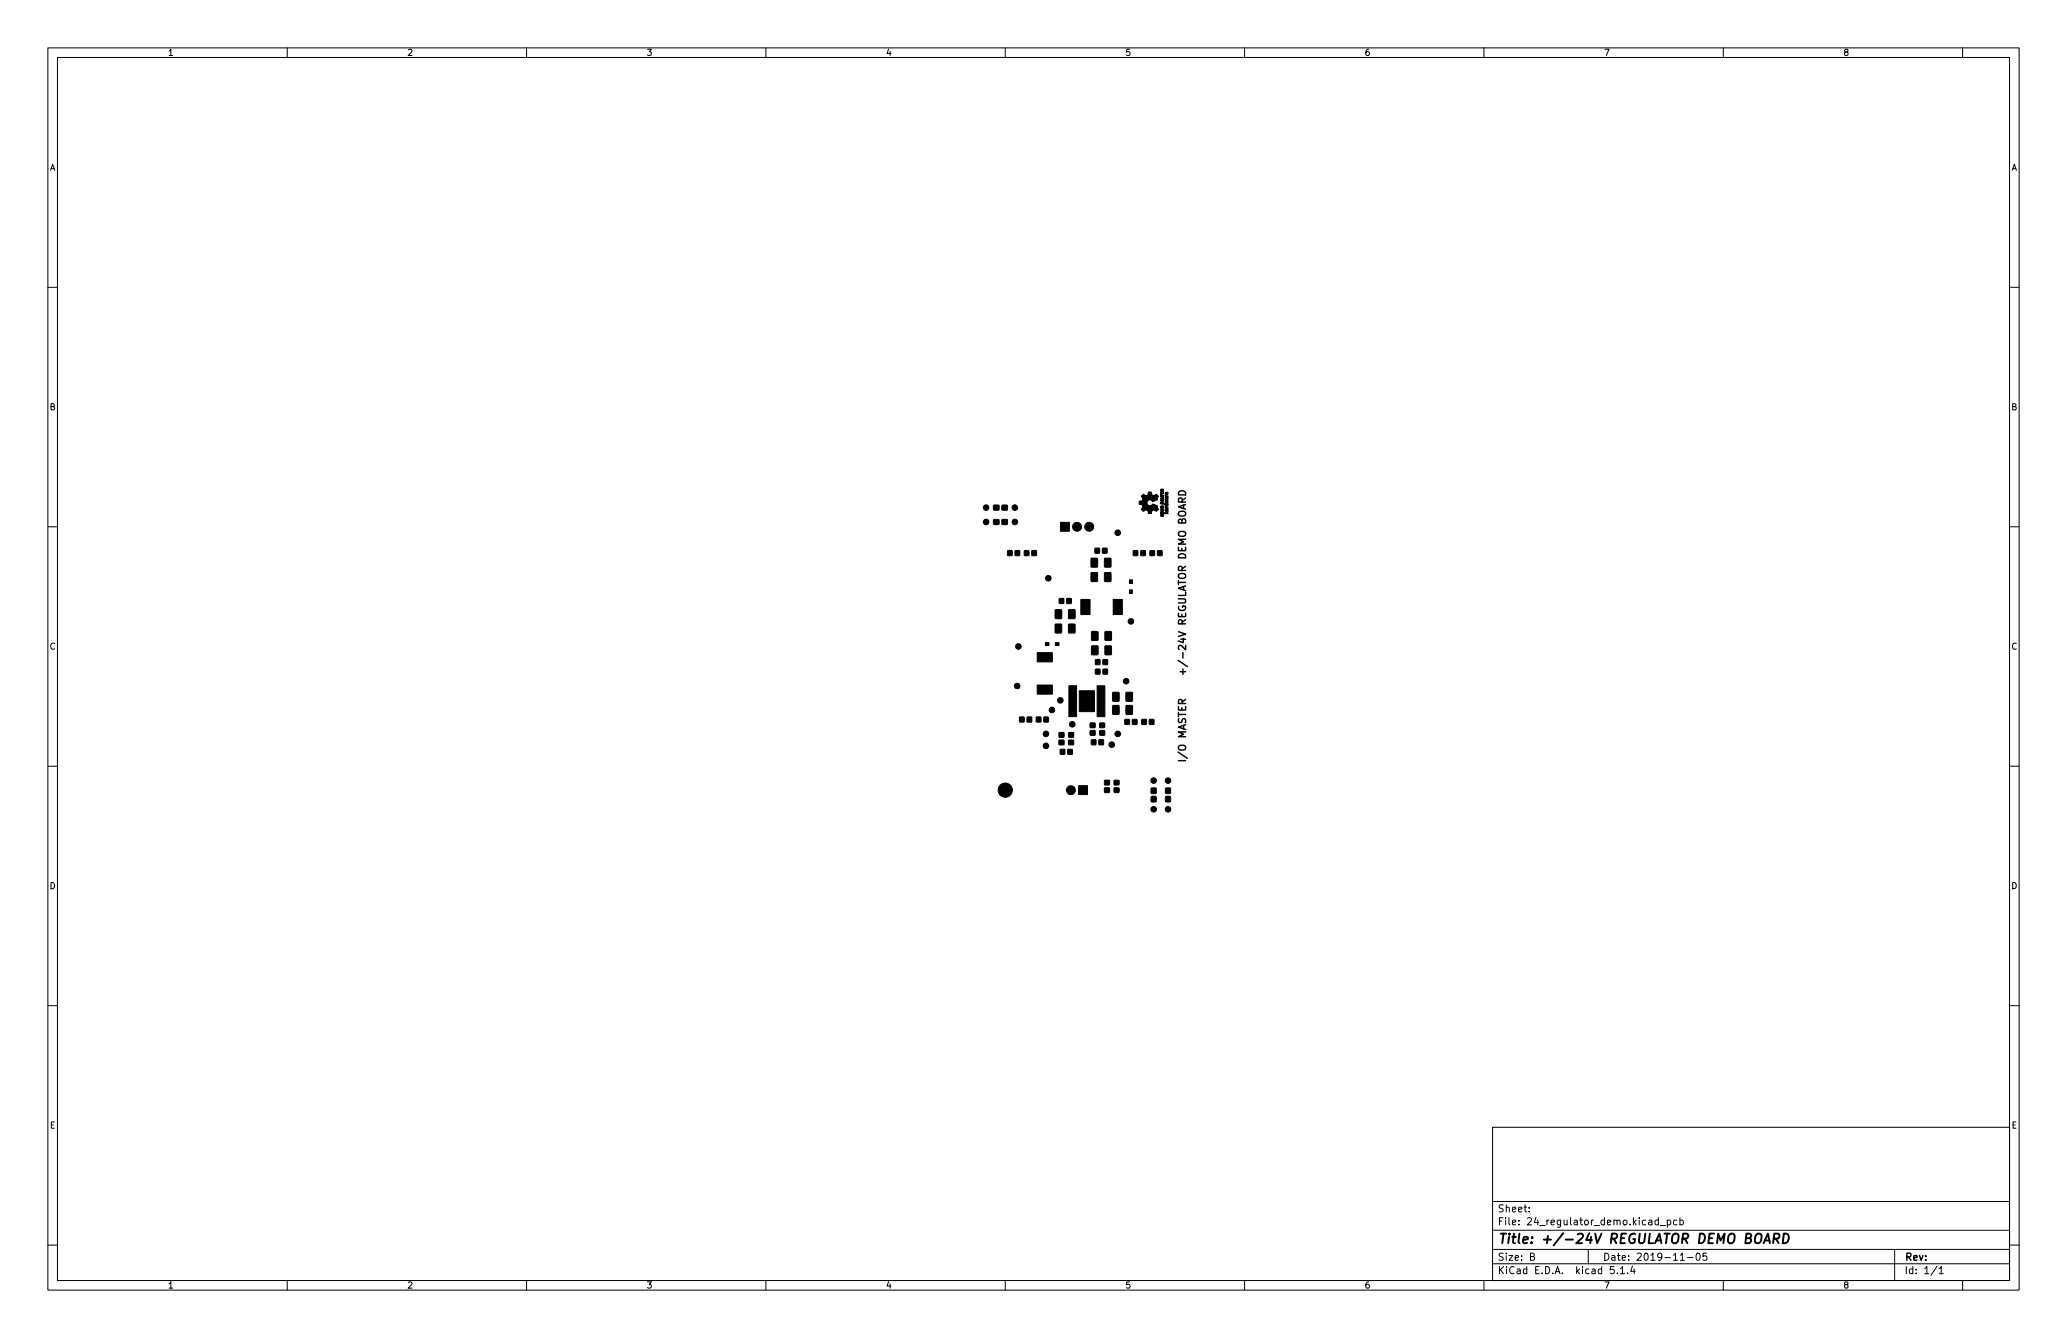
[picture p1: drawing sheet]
<svg xmlns="http://www.w3.org/2000/svg" width="432mm" height="279mm" viewBox="0 0 432 279" stroke-linecap="round" stroke-linejoin="round" font-family="sans-serif">
<defs><g id="words">
<text font-size="2.8" x="312.8" y="259.7">Title: +/-24V REGULATOR DEMO BOARD</text>
<g font-size="2.1">
<text x="247.8" y="137.1" transform="rotate(-90 247.8 137.1)">+/-24V REGULATOR DEMO BOARD</text>
<text x="247.8" y="151.6" transform="rotate(-90 247.8 151.6)">I/O MASTER</text>
<text x="312.8" y="255.9">File: 24_regulator_demo.kicad_pcb</text>
<text x="312.8" y="253.2">Sheet:</text>
<text x="312.8" y="263.2">Size: B</text>
<text x="334.8" y="263.2">Date: 2019-11-05</text>
<text x="397.8" y="263.2">Rev:</text>
<text x="312.8" y="266">KiCad E.D.A. kicad 5.1.4</text>
<text x="397.8" y="266">Id: 1/1</text>
</g>
<g font-size="1.8">
<text x="35" y="11.7">1</text>
<text x="85" y="11.7">2</text>
<text x="135" y="11.7">3</text>
<text x="185" y="11.7">4</text>
<text x="235" y="11.7">5</text>
<text x="285" y="11.7">6</text>
<text x="335" y="11.7">7</text>
<text x="385" y="11.7">8</text>
<text x="10.3" y="35.6">A</text>
<text x="420.1" y="35.6">A</text>
<text x="10.3" y="85.7">B</text>
<text x="420.1" y="85.7">B</text>
<text x="10.3" y="135.6">C</text>
<text x="420.1" y="135.6">C</text>
<text x="10.3" y="185.7">D</text>
<text x="420.1" y="185.7">D</text>
<text x="10.4" y="235.7">E</text>
<text x="420.2" y="235.7">E</text>
<text x="35" y="269.1">1</text>
<text x="85" y="269.1">2</text>
<text x="135" y="269.1">3</text>
<text x="185" y="269.1">4</text>
<text x="235" y="269.1">5</text>
<text x="285" y="269.1">6</text>
<text x="335" y="269.1">7</text>
<text x="385" y="269.1">8</text>
</g>
</g></defs>
<g fill="none" stroke="#000" stroke-width=".21">
<path d="M10 10h411.8v259.4h-411.8zM12 12h407.8v255.4h-407.8zM60 10v2M110 10v2M160 10v2M210 10v2M260 10v2M310 10v2M360 10v2M410 10v2M10 60h2M419.8 60h2"/>
<path d="M10 110h2M419.8 110h2M10 160h2M419.8 160h2M10 210h2M419.8 210h2M311.8 235.4h108v32h-108zM10 260h2M311.8 256.9h108M311.8 250.9h108M319.4 252.9v.2M319.4 252.2v.1"/>
<path d="M346.4 254.9l-.4-.1-.3 .3 .2 .6h.5M346.4 254.3v1.5M346.8 255.9h1.1M348.3 254.9l.4-.1 .3 .3-.1 .6h-.6M348.3 254.8v1.5M350.3 254.9l-.4-.1-.3 .3 .1 .6h.6M350.9 254.9l.5-.1 .3 .3-.2 .6h-.6M350.9 254.3v1.5M419.8 260h2M60 267.4v2M110 267.4v2M160 267.4v2"/>
<path d="M210 267.4v2M260 267.4v2M310 267.4v2M311.8 263.9h108M311.8 260.9h108M319.7 262.4l.7-.1 .1-.2-.1-.3-.7-.1v1.5h.6l.2-.2 .1-.3-.4-.3M331.8 260.9v3M337.2 264.5h-.8v.7l.2-.2 .5 .1 .1 .2v.5l-.3 .2-.5-.2M337.9 265.8v.2M338.5 264.9l.4-.4v1.5M338.5 266h.9M340 265.8v.2"/>
<path d="M341 264.4l-.3 1.1h.9M341.4 265v1M351 263.2h.9M352.5 262.6h1.2M354.5 261.7h.2a.8 .8 0 0 1 .5 .7 .8 .8 0 0 1-.5 .8 1 1 0 0 1-.2-1.5zM356.5 261.7h-.7l-.1 .7 .2-.2 .5 .1 .2 .2-.1 .5-.2 .2-.6-.2M360 267.4v2M395.8 260.9v6.5M404.7 264.4l-1.3 1.9M405.1 264.9l.4-.4v1.5M405.1 266h.8M410 267.4v2"/>
</g>
<path d="M368.4 259.6l.9-2 .4 2M368.7 259h.9M370.5 258.7h.8l.3-.2a.51 .51 0 0 0-.2-.9h-.7l-.3 2M371 258.7l.5 .9M372.7 257.6a.96 .96 0 0 1 1 .6 .96 .96 0 0 1-.3 1.1l-.5 .3h-.5z" fill="none" stroke="#000" stroke-width=".4"/>
<path d="M246.1 137.9l1.9 1.3M246.1 157.1l1.9 1.2M246.2 158.8h1.5M246.2 155.8a.96 .96 0 0 1 1.5 .2 .5 .5 0 0 1-.5 .6h-.5a.5 .5 0 0 1-.5-.2 .5 .5 0 0 1 0-.6zM247.7 152.8h-1.5l1 .5-1 .5h1.5M247.7 151.3l-1.5 .5 1.5 .5" fill="none" stroke="#000" stroke-width=".3"/>
<g fill="#000" stroke="#000" stroke-width=".21">
<path d="M207.6 108.5h1.1v1h-1.1zM207.6 105.5h1.1v1h-1.1zM209.3 108.5h1.1v1h-1.1zM209.3 105.5h1.1v1h-1.1zM210.5 115h.9v1h-.9zM212.1 115h.9v1h-.9zM214 115h.9v1h-.9zM215.6 115h.9v1h-.9zM221.5 109.1h1.9v1.8h-1.9zM228 119.6h1.3l-.1 1.8h-1.3zM228 116.6h1.3l-.1 1.8h-1.3zM228.8 114.5h.9v1h-.9z"/>
<path d="M230.3 114.5h.9v1h-.9zM230.8 119.6h1.3l-.1 1.8h-1.3zM230.8 116.6h1.3l-.1 1.8h-1.3zM236.8 115h.9v1h-.9zM238.6 103.5a.49 .49 0 0 1 .8 0 .61 .61 0 0 0 .5-.7 .48 .48 0 0 1 .6 0 .48 .48 0 0 1 .1 .5h.1a.71 .71 0 0 0 .9-.1l.1 .1a.43 .43 0 0 1 .3 .4 .43 .43 0 0 1-.3 .4v.1a.71 .71 0 0 1-.7 .5h-.1a.65 .65 0 0 0-1-.2 .65 .65 0 0 0 0 1 .65 .65 0 0 0 1-.3l.9 .5a.33 .33 0 0 0 .1 .5l.1 .2a.47 .47 0 0 1-.4 .4 .47 .47 0 0 1-.5-.3 .56 .56 0 0 0-.6 .7 .49 .49 0 0 1-.6 0 .49 .49 0 0 1-.1-.6 .57 .57 0 0 0-.9 .2h-.1a.4 .4 0 0 1-.3-.3 .4 .4 0 0 1 .1-.4l.2-.3a.56 .56 0 0 0-.8-.5v-.6l.6-.1 .2-.5-.4-.5zM238.3 115h.9v1h-.9zM240.3 115h.9v1h-.9zM242.5 104.8l.2 .3a.24 .24 0 0 1 .1-.3 .24 .24 0 0 1 .3 .2 .24 .24 0 0 1-.2 .3v-.4a.24 .24 0 0 1-.1 .3 .24 .24 0 0 1-.4-.1 .24 .24 0 0 1 .1-.3zM242.5 102.2l.3-.1v.4l.1-.3a.23 .23 0 0 1 .2 .3 .23 .23 0 0 1-.3 .1 .23 .23 0 0 1-.1-.3h-.1l.1 .3-.2-.1zM242.5 103.1l.1 .3h.5v.1h-.6zM242.6 102.6v.1a.21 .21 0 0 0 .2 .3 .21 .21 0 0 0 .1-.3 .29 .29 0 0 1 0 .4 .29 .29 0 0 1-.4 0 .29 .29 0 0 1 0-.4zM242.5 107.4a.29 .29 0 0 1 .5 .1 .29 .29 0 0 1-.2 .4l.1-.2a.16 .16 0 0 0-.1-.2 .16 .16 0 0 0-.2 .1l.2 .3-.3-.2z"/>
<path d="M242.5 104.3a.29 .29 0 0 1 .5 0 .29 .29 0 0 1-.2 .4l.1-.3h-.3l.2 .2a.19 .19 0 0 1-.3 0 .19 .19 0 0 1 0-.3zM242.5 105.7l.6-.1v.2l-.5 .1 .5 .1v.1h-.6zM242.5 106.8a.3 .3 0 0 1 .4 0 .3 .3 0 0 1 .1 .3h.4l.1-.3h.5v.1l-.5 .1 .5 .1v.2h-1.2l.1-.2a.16 .16 0 0 0-.1-.2 .16 .16 0 0 0-.2 .2l.2 .2h-.3zM242.5 106.3l.3-.1v.4l.1-.3a.23 .23 0 0 1 .2 .3 .23 .23 0 0 1-.3 .1l-.1-.4v.4l-.2-.1zM241.8 115h.9v1h-.9zM242.5 103.6l.6 .1a.3 .3 0 0 1-.1 .3 .3 .3 0 0 1-.3 .1h-.2v-.1h.4v-.2h-.4zM243.4 103.3l.2 .2h.4v.2h-.6zM243.4 105.7l.2 .2 .4 .1v.1h-.6zM243.4 104.3l.6 .2-.4 .2 .4 .3-.6 .1v-.1l.4-.1-.4-.2 .4-.2-.4-.1zM243.5 102.8h.3v.3l.1-.3a.2 .2 0 0 1 .1 .3 .2 .2 0 0 1-.4 0v-.2l-.1 .1 .1 .3-.2-.2zM243.5 103.8h.5v.4l-.2 .1v-.4v.4l-.1-.1-.1-.3-.1 .3zM243.5 106.3l.5-.1v.5h-.2l.1-.3h-.1l-.1 .3-.1-.3-.1 .3z"/>
<path d="M243.2 105.2h.8v.4l-.3 .1 .2-.2a.16 .16 0 0 0-.2-.2 .16 .16 0 0 0-.1 .2l.1 .2-.2-.1v-.3h-.3zM218.4 134.2h.7v.6h-.7zM216.7 136.3h3.1v1.9h-3.1zM220.5 134.2h.7v.6h-.7zM220.5 130.4h1.3l-.1 1.8-1.3-.1zM220.5 127.4h1.3l-.1 1.8-1.3-.1zM221.3 125h.9v1h-.9zM222.9 125h.9v1h-.9zM223.3 130.4h1.3l-.1 1.8-1.3-.1zM223.3 127.4h1.3l-.1 1.8-1.3-.1zM225.8 125.2h1.9v3.1h-1.9zM228.1 134.9h1.3l-.1 1.8h-1.3z"/>
<path d="M228.1 131.9h1.3l-.1 1.8h-1.3zM228.9 139.8h.9v.9h-.9zM228.9 137.8h.9v.9h-.9zM230.4 139.8h.9v.9h-.9zM230.4 137.8h.9v.9h-.9zM230.9 134.9h1.3l-.1 1.8h-1.3zM230.9 131.9h1.3l-.1 1.8h-1.3zM232.5 125.2h2v3.1h-2zM235.9 123.2h.7v.7h-.7zM235.9 121.1h.7v.7h-.7zM213 149.8h.9v.9h-.9zM214.6 149.8h.9v.9h-.9z"/>
<path d="M216.5 149.8h.9v.9h-.9zM218.1 149.8h.9v.9h-.9zM216.7 143h3.1v2h-3.1zM221.3 154.6h.9v.9h-.9zM221.3 153h.9v.9h-.9zM221.5 156.5h.9v1h-.9zM223.1 156.5h.9v1h-.9zM223.3 154.6h.9v.9h-.9zM223.3 153h.9v.9h-.9zM223.3 143.2h1.6v6.5h-1.6zM225.5 144.2h3.1v4.4h-3.1zM227.8 152.6h.9v.9h-.9z"/>
<path d="M227.8 151h.9v.9h-.9zM228 154.5h.9v1h-.9zM229.6 154.5h.9v1h-.9zM229.8 152.6h.9v.9h-.9zM229.8 151h.9v.9h-.9zM229.2 143.2h1.6v6.5h-1.6zM232.5 147.4h1.3l-.1 1.8-1.3-.1zM232.5 144.6h1.3l-.1 1.8h-1.3zM235 150.3h.9v.9h-.9zM235.3 147.4h1.3l-.1 1.8-1.3-.1zM235.3 144.6h1.3l-.1 1.8h-1.3zM236.6 150.3h.9v.9h-.9z"/>
<path d="M238.5 150.3h1v.9h-1zM240.1 150.3h.9v.9h-.9zM225.3 164.1h1.9v1.8h-1.9zM230.8 164.5h.9v1h-.9zM230.8 163h.9v.9h-.9zM232.8 164.5h.9v1h-.9zM232.8 163h.9v.9h-.9zM240.5 166.3h1v1.1h-1zM240.5 164.6h1v1.1h-1zM243.5 166.3h1v1.1h-1zM243.5 164.6h1v1.1h-1z"/>
<circle cx="206" cy="109" r=".58"/>
<circle cx="206" cy="106" r=".58"/>
<circle cx="212" cy="109" r=".58"/>
<circle cx="212" cy="106" r=".58"/>
<circle cx="225" cy="110" r=".93"/>
<circle cx="227.5" cy="110" r=".93"/>
<circle cx="233.5" cy="111.3" r=".58"/>
<circle cx="212.7" cy="135" r=".58"/>
<circle cx="219" cy="120.8" r=".58"/>
<circle cx="236.2" cy="129.8" r=".58"/>
<circle cx="212.5" cy="143.3" r=".58"/>
<circle cx="218.5" cy="153.3" r=".58"/>
<circle cx="218.5" cy="155.8" r=".58"/>
<circle cx="219.7" cy="148.3" r=".58"/>
<circle cx="221.5" cy="146.3" r=".58"/>
<circle cx="224" cy="151.3" r=".58"/>
<circle cx="232.2" cy="155.5" r=".58"/>
<circle cx="233.5" cy="153.3" r=".58"/>
<circle cx="235.2" cy="142.3" r=".58"/>
<circle cx="210" cy="165" r="1.49"/>
<circle cx="223.7" cy="165" r=".93"/>
<circle cx="241" cy="169" r=".58"/>
<circle cx="241" cy="163" r=".58"/>
<circle cx="244" cy="169" r=".58"/>
<circle cx="244" cy="163" r=".58"/>
</g>
<use href="#words"/>
</svg>
